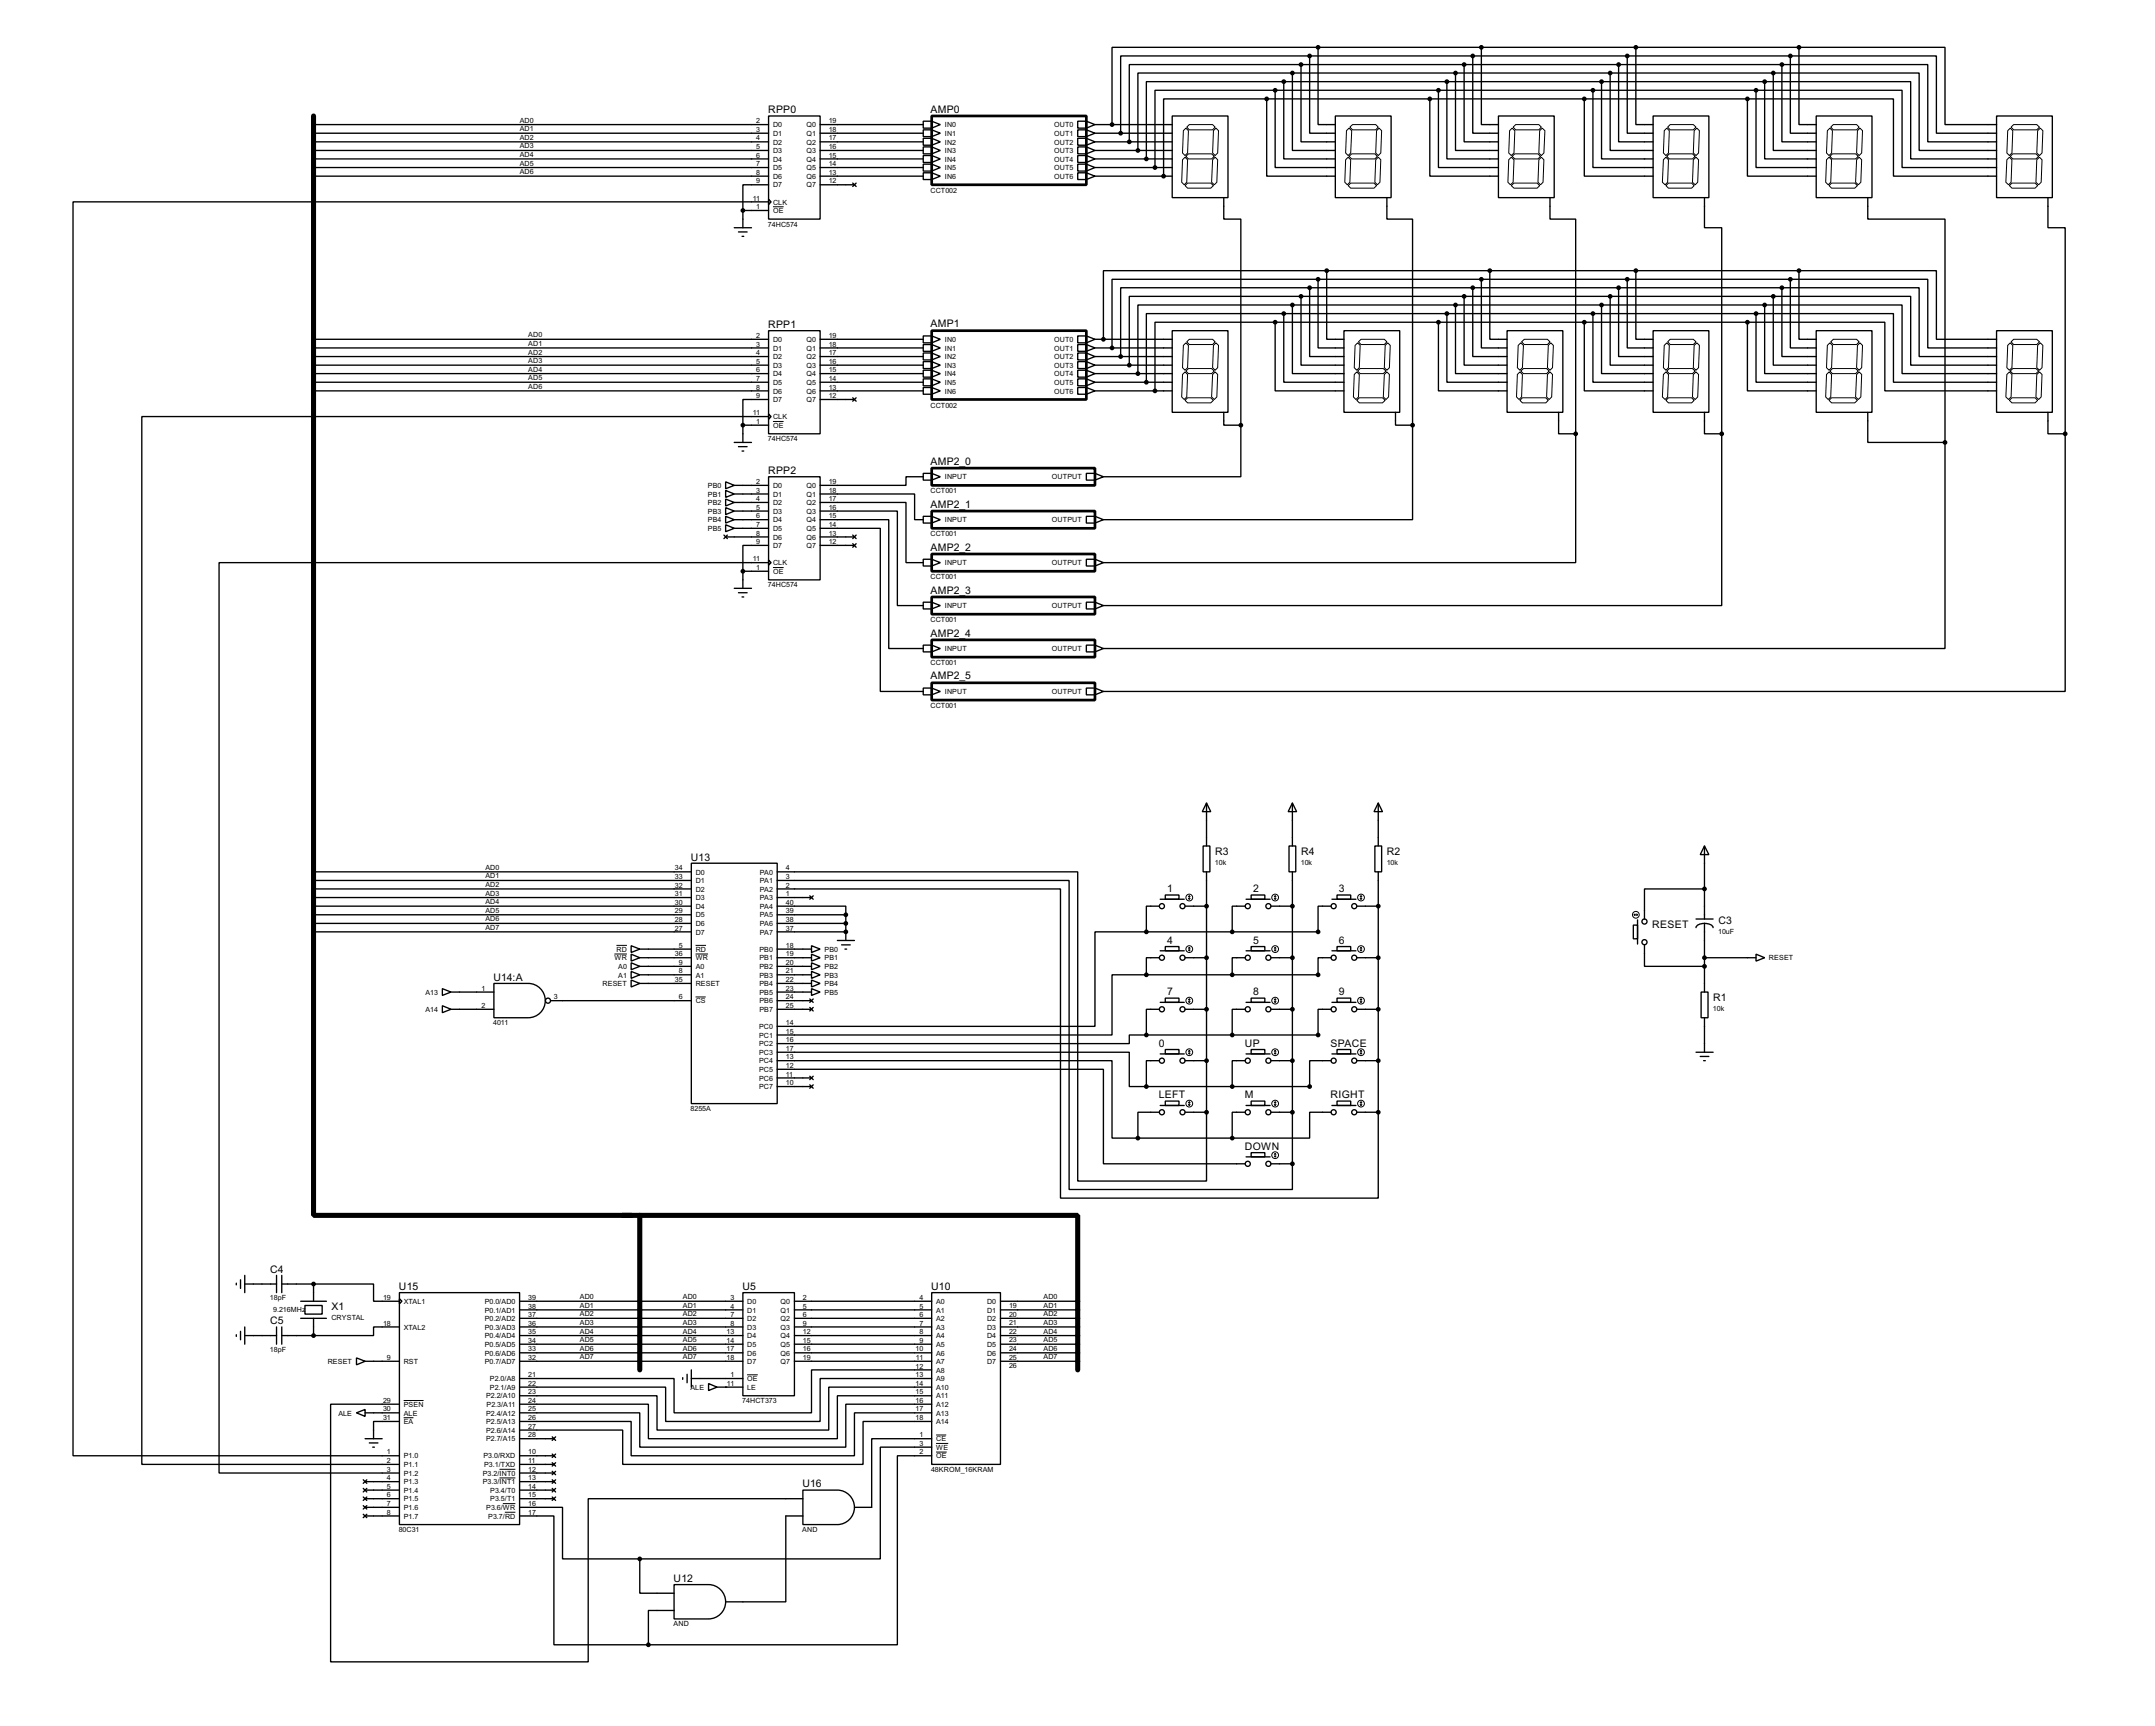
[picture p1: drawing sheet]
<svg xmlns="http://www.w3.org/2000/svg" width="637mm" height="510mm" viewBox="0 0 637 510" stroke-linecap="round" stroke-linejoin="round" font-family="sans-serif">
<defs><g id="words">
<g font-size="3.5">
<text x="227.2" y="33.5">RPP0</text>
<text x="275.3" y="33.3">AMP0</text>
<text x="227.2" y="97">RPP1</text>
<text x="275.3" y="96.8">AMP1</text>
<text x="275.3" y="137.5">AMP2_0</text>
<text x="227.2" y="140.2">RPP2</text>
<text x="275.3" y="150.2">AMP2_1</text>
<text x="275.3" y="162.9">AMP2_2</text>
<text x="275.3" y="175.6">AMP2_3</text>
<text x="275.3" y="188.3">AMP2_4</text>
<text x="275.3" y="201">AMP2_5</text>
<text x="204.4" y="254.5">U13</text>
<text x="359.5" y="252.9">R3</text>
<text x="384.9" y="252.9">R4</text>
<text x="410.3" y="252.9">R2</text>
<text x="345.3" y="263.9">1</text>
<text x="370.7" y="263.9">2</text>
<text x="396.1" y="263.9">3</text>
<text x="488.8" y="274.5">RESET</text>
<text x="508.3" y="273.3">C3</text>
<text x="345.3" y="279.2">4</text>
<text x="370.7" y="279.2">5</text>
<text x="396.1" y="279.2">6</text>
<text x="146" y="290.1">U14:A</text>
<text x="345.3" y="294.4">7</text>
<text x="370.7" y="294.4">8</text>
<text x="396.1" y="294.4">9</text>
<text x="506.8" y="296.1">R1</text>
<text x="342.8" y="309.6">0</text>
<text x="368.2" y="309.6">UP</text>
<text x="393.6" y="309.6">SPACE</text>
<text x="342.8" y="324.9">LEFT</text>
<text x="368.2" y="324.9">M</text>
<text x="393.6" y="324.9">RIGHT</text>
<text x="368.2" y="340.1">DOWN</text>
<text x="79.9" y="376.4">C4</text>
<text x="118" y="381.5">U15</text>
<text x="219.6" y="381.5">U5</text>
<text x="275.5" y="381.5">U10</text>
<text x="98.1" y="387.6">X1</text>
<text x="79.9" y="391.7">C5</text>
<text x="237.4" y="439.9">U16</text>
<text x="199.3" y="467.9">U12</text>
</g>
<g font-size="2.4">
<text x="153.7" y="36.2">AD0</text>
<text x="153.7" y="38.8">AD1</text>
<text x="153.7" y="41.4">AD2</text>
<text x="223.7" y="36.5">2</text>
<text x="223.7" y="39">3</text>
<text x="223.7" y="41.6">4</text>
<text x="228.7" y="37.6">D0</text>
<text x="228.7" y="40.2">D1</text>
<text x="238.5" y="37.6">Q0</text>
<text x="238.5" y="40.2">Q1</text>
<text x="245.2" y="36.5">19</text>
<text x="245.2" y="39">18</text>
<text x="245.2" y="41.6">17</text>
<text x="279.5" y="37.6">IN0</text>
<text x="279.5" y="40.2">IN1</text>
<text x="311.8" y="37.6">OUT0</text>
<text x="311.8" y="40.2">OUT1</text>
<text x="153.7" y="43.9">AD3</text>
<text x="153.7" y="46.4">AD4</text>
<text x="223.7" y="44.1">5</text>
<text x="223.7" y="46.6">6</text>
<text x="228.7" y="42.8">D2</text>
<text x="228.7" y="45.3">D3</text>
<text x="228.7" y="47.8">D4</text>
<text x="238.5" y="42.8">Q2</text>
<text x="238.5" y="45.3">Q3</text>
<text x="238.5" y="47.8">Q4</text>
<text x="245.2" y="44.1">16</text>
<text x="245.2" y="46.6">15</text>
<text x="279.5" y="47.8">IN4</text>
<text x="279.5" y="45.3">IN3</text>
<text x="279.5" y="42.8">IN2</text>
<text x="311.8" y="42.8">OUT2</text>
<text x="311.8" y="45.3">OUT3</text>
<text x="311.8" y="47.8">OUT4</text>
<text x="153.7" y="48.9">AD5</text>
<text x="153.7" y="51.5">AD6</text>
<text x="223.7" y="49.2">7</text>
<text x="223.7" y="51.7">8</text>
<text x="228.7" y="50.3">D5</text>
<text x="228.7" y="52.9">D6</text>
<text x="238.5" y="50.3">Q5</text>
<text x="238.5" y="52.9">Q6</text>
<text x="245.2" y="49.2">14</text>
<text x="245.2" y="51.7">13</text>
<text x="279.5" y="52.9">IN6</text>
<text x="279.5" y="50.3">IN5</text>
<text x="311.8" y="50.3">OUT5</text>
<text x="311.8" y="52.9">OUT6</text>
<text x="222.7" y="59.3">11</text>
<text x="223.7" y="54.3">9</text>
<text x="228.7" y="55.5">D7</text>
<text x="238.5" y="55.5">Q7</text>
<text x="245.2" y="54.3">12</text>
<text x="275.2" y="57.1">CCT002</text>
<text x="223.7" y="61.9">1</text>
<text x="228.7" y="60.5">CLK</text>
<text x="228.7" y="63">OE</text>
<text x="227.2" y="67">74HC574</text>
<text x="156.3" y="99.7">AD0</text>
<text x="223.7" y="100">2</text>
<text x="228.7" y="101.1">D0</text>
<text x="238.5" y="101.1">Q0</text>
<text x="245.2" y="100">19</text>
<text x="279.5" y="101.1">IN0</text>
<text x="311.8" y="101.1">OUT0</text>
<text x="156.3" y="102.3">AD1</text>
<text x="156.3" y="104.9">AD2</text>
<text x="156.3" y="107.4">AD3</text>
<text x="223.7" y="102.5">3</text>
<text x="223.7" y="105.1">4</text>
<text x="223.7" y="107.6">5</text>
<text x="228.7" y="103.7">D1</text>
<text x="228.7" y="106.3">D2</text>
<text x="238.5" y="103.7">Q1</text>
<text x="238.5" y="106.3">Q2</text>
<text x="245.2" y="102.5">18</text>
<text x="245.2" y="105.1">17</text>
<text x="245.2" y="107.6">16</text>
<text x="279.5" y="103.7">IN1</text>
<text x="279.5" y="106.3">IN2</text>
<text x="311.8" y="103.7">OUT1</text>
<text x="311.8" y="106.3">OUT2</text>
<text x="156.3" y="109.9">AD4</text>
<text x="156.3" y="112.4">AD5</text>
<text x="223.7" y="110.1">6</text>
<text x="223.7" y="112.7">7</text>
<text x="228.7" y="108.8">D3</text>
<text x="228.7" y="111.3">D4</text>
<text x="228.7" y="113.8">D5</text>
<text x="238.5" y="108.8">Q3</text>
<text x="238.5" y="111.3">Q4</text>
<text x="238.5" y="113.8">Q5</text>
<text x="245.2" y="110.1">15</text>
<text x="245.2" y="112.7">14</text>
<text x="279.5" y="111.3">IN4</text>
<text x="279.5" y="108.8">IN3</text>
<text x="279.5" y="113.8">IN5</text>
<text x="311.8" y="108.8">OUT3</text>
<text x="311.8" y="111.3">OUT4</text>
<text x="311.8" y="113.8">OUT5</text>
<text x="156.3" y="115">AD6</text>
<text x="223.7" y="115.2">8</text>
<text x="223.7" y="117.8">9</text>
<text x="228.7" y="116.4">D6</text>
<text x="228.7" y="119">D7</text>
<text x="238.5" y="116.4">Q6</text>
<text x="238.5" y="119">Q7</text>
<text x="245.2" y="115.2">13</text>
<text x="245.2" y="117.8">12</text>
<text x="279.5" y="116.4">IN6</text>
<text x="311.8" y="116.4">OUT6</text>
<text x="222.7" y="122.8">11</text>
<text x="223.7" y="125.4">1</text>
<text x="228.7" y="124">CLK</text>
<text x="275.2" y="120.6">CCT002</text>
<text x="227.2" y="130.5">74HC574</text>
<text x="228.7" y="126.5">OE</text>
<text x="223.7" y="143.2">2</text>
<text x="245.2" y="143.2">19</text>
<text x="279.5" y="141.8">INPUT</text>
<text x="311.1" y="141.8">OUTPUT</text>
<text x="209.4" y="144.4">PB0</text>
<text x="209.4" y="146.9">PB1</text>
<text x="209.4" y="149.4">PB2</text>
<text x="223.7" y="145.7">3</text>
<text x="223.7" y="148.2">4</text>
<text x="228.7" y="144.4">D0</text>
<text x="228.7" y="146.9">D1</text>
<text x="228.7" y="149.4">D2</text>
<text x="238.5" y="144.4">Q0</text>
<text x="238.5" y="146.9">Q1</text>
<text x="238.5" y="149.4">Q2</text>
<text x="245.2" y="145.7">18</text>
<text x="245.2" y="148.2">17</text>
<text x="275.2" y="146">CCT001</text>
<text x="209.4" y="152">PB3</text>
<text x="209.4" y="154.5">PB4</text>
<text x="223.7" y="150.8">5</text>
<text x="223.7" y="153.3">6</text>
<text x="223.7" y="155.9">7</text>
<text x="228.7" y="152">D3</text>
<text x="228.7" y="154.5">D4</text>
<text x="238.5" y="152">Q3</text>
<text x="238.5" y="154.5">Q4</text>
<text x="245.2" y="150.8">16</text>
<text x="245.2" y="153.3">15</text>
<text x="245.2" y="155.9">14</text>
<text x="279.5" y="154.5">INPUT</text>
<text x="311.1" y="154.5">OUTPUT</text>
<text x="209.4" y="157.1">PB5</text>
<text x="223.7" y="158.4">8</text>
<text x="223.7" y="160.9">9</text>
<text x="228.7" y="157.1">D5</text>
<text x="228.7" y="159.6">D6</text>
<text x="238.5" y="157.1">Q5</text>
<text x="238.5" y="159.6">Q6</text>
<text x="245.2" y="158.4">13</text>
<text x="245.2" y="160.9">12</text>
<text x="275.2" y="158.7">CCT001</text>
<text x="222.7" y="166">11</text>
<text x="228.7" y="162.1">D7</text>
<text x="228.7" y="167.2">CLK</text>
<text x="238.5" y="162.1">Q7</text>
<text x="279.5" y="167.2">INPUT</text>
<text x="311.1" y="167.2">OUTPUT</text>
<text x="223.7" y="168.6">1</text>
<text x="227.2" y="173.7">74HC574</text>
<text x="228.7" y="169.8">OE</text>
<text x="275.2" y="171.4">CCT001</text>
<text x="279.5" y="179.9">INPUT</text>
<text x="311.1" y="179.9">OUTPUT</text>
<text x="275.2" y="184.1">CCT001</text>
<text x="275.2" y="196.8">CCT001</text>
<text x="279.5" y="192.6">INPUT</text>
<text x="311.1" y="192.6">OUTPUT</text>
<text x="275.2" y="209.5">CCT001</text>
<text x="279.5" y="205.3">INPUT</text>
<text x="311.1" y="205.3">OUTPUT</text>
<text x="143.6" y="257.3">AD0</text>
<text x="199.7" y="257.5">34</text>
<text x="232.5" y="257.5">4</text>
<text x="359.4" y="255.9">10k</text>
<text x="384.8" y="255.9">10k</text>
<text x="410.2" y="255.9">10k</text>
<text x="143.6" y="262.3">AD2</text>
<text x="143.6" y="259.8">AD1</text>
<text x="199.7" y="260">33</text>
<text x="199.7" y="262.5">32</text>
<text x="205.8" y="258.7">D0</text>
<text x="205.8" y="261.2">D1</text>
<text x="205.8" y="263.7">D2</text>
<text x="224.8" y="258.7">PA0</text>
<text x="224.8" y="261.2">PA1</text>
<text x="224.8" y="263.7">PA2</text>
<text x="232.5" y="260">3</text>
<text x="232.5" y="262.5">2</text>
<text x="143.6" y="270">AD5</text>
<text x="143.6" y="267.4">AD4</text>
<text x="143.6" y="264.9">AD3</text>
<text x="199.7" y="265.1">31</text>
<text x="199.7" y="267.6">30</text>
<text x="205.8" y="266.3">D3</text>
<text x="205.8" y="268.8">D4</text>
<text x="224.8" y="266.3">PA3</text>
<text x="224.8" y="268.8">PA4</text>
<text x="232.5" y="265.1">1</text>
<text x="232.5" y="267.6">40</text>
<text x="143.6" y="275">AD7</text>
<text x="143.6" y="272.5">AD6</text>
<text x="199.7" y="270.2">29</text>
<text x="199.7" y="272.7">28</text>
<text x="199.7" y="275.2">27</text>
<text x="205.8" y="271.4">D5</text>
<text x="205.8" y="273.9">D6</text>
<text x="224.8" y="271.4">PA5</text>
<text x="224.8" y="273.9">PA6</text>
<text x="232.5" y="270.2">39</text>
<text x="232.5" y="272.7">38</text>
<text x="232.5" y="275.2">37</text>
<text x="182.4" y="281.5">RD</text>
<text x="200.8" y="280.3">5</text>
<text x="205.8" y="276.4">D7</text>
<text x="205.8" y="281.5">RD</text>
<text x="224.6" y="281.5">PB0</text>
<text x="224.8" y="276.4">PA7</text>
<text x="232.5" y="280.3">18</text>
<text x="243.9" y="281.5">PB0</text>
<text x="508.3" y="276.2">10uF</text>
<text x="181.8" y="284.1">WR</text>
<text x="182.9" y="286.6">A0</text>
<text x="199.7" y="282.9">36</text>
<text x="200.8" y="285.4">9</text>
<text x="200.8" y="287.9">8</text>
<text x="205.8" y="284.1">WR</text>
<text x="205.8" y="286.6">A0</text>
<text x="224.6" y="284.1">PB1</text>
<text x="224.6" y="286.6">PB2</text>
<text x="232.5" y="282.9">19</text>
<text x="232.5" y="285.4">20</text>
<text x="232.5" y="287.9">21</text>
<text x="243.9" y="286.6">PB2</text>
<text x="243.9" y="284.1">PB1</text>
<text x="523.3" y="284.1">RESET</text>
<text x="142.4" y="293">1</text>
<text x="178.2" y="291.7">RESET</text>
<text x="182.9" y="289.1">A1</text>
<text x="199.7" y="290.5">35</text>
<text x="205.8" y="289.1">A1</text>
<text x="205.8" y="291.7">RESET</text>
<text x="224.6" y="289.1">PB3</text>
<text x="224.6" y="291.7">PB4</text>
<text x="232.5" y="290.5">22</text>
<text x="232.5" y="293">23</text>
<text x="243.9" y="289.1">PB3</text>
<text x="243.9" y="291.7">PB4</text>
<text x="125.8" y="294.2">A13</text>
<text x="125.8" y="299.3">A14</text>
<text x="142.4" y="298.1">2</text>
<text x="163.9" y="295.6">3</text>
<text x="200.8" y="295.6">6</text>
<text x="205.8" y="296.8">CS</text>
<text x="224.6" y="294.2">PB5</text>
<text x="224.6" y="296.8">PB6</text>
<text x="224.6" y="299.3">PB7</text>
<text x="232.5" y="295.6">24</text>
<text x="232.5" y="298.1">25</text>
<text x="243.9" y="294.2">PB5</text>
<text x="506.7" y="299">10k</text>
<text x="145.9" y="303.2">4011</text>
<text x="224.5" y="304.4">PC0</text>
<text x="232.5" y="303.2">14</text>
<text x="232.5" y="305.7">15</text>
<text x="224.5" y="306.9">PC1</text>
<text x="224.5" y="309.5">PC2</text>
<text x="232.5" y="308.3">16</text>
<text x="232.5" y="310.8">17</text>
<text x="224.5" y="312">PC3</text>
<text x="224.5" y="314.5">PC4</text>
<text x="224.5" y="317.1">PC5</text>
<text x="232.5" y="313.3">13</text>
<text x="232.5" y="315.9">12</text>
<text x="224.5" y="319.6">PC6</text>
<text x="224.5" y="322.2">PC7</text>
<text x="232.5" y="318.4">11</text>
<text x="232.5" y="321">10</text>
<text x="204.3" y="328.6">8255A</text>
<text x="79.9" y="384.5">18pF</text>
<text x="80.8" y="387.9">9.216MHz</text>
<text x="113.3" y="384.5">19</text>
<text x="119.4" y="385.7">XTAL1</text>
<text x="143.4" y="385.7">P0.0/AD0</text>
<text x="143.4" y="388.2">P0.1/AD1</text>
<text x="156.3" y="384.5">39</text>
<text x="156.3" y="387">38</text>
<text x="156.3" y="389.5">37</text>
<text x="171.5" y="384.3">AD0</text>
<text x="171.5" y="386.8">AD1</text>
<text x="171.5" y="389.3">AD2</text>
<text x="202" y="384.3">AD0</text>
<text x="202" y="386.8">AD1</text>
<text x="202" y="389.3">AD2</text>
<text x="216.1" y="384.5">3</text>
<text x="216.1" y="387">4</text>
<text x="216.1" y="389.5">7</text>
<text x="221" y="385.7">D0</text>
<text x="221" y="388.2">D1</text>
<text x="230.9" y="385.7">Q0</text>
<text x="230.9" y="388.2">Q1</text>
<text x="237.5" y="384.5">2</text>
<text x="237.5" y="387">5</text>
<text x="237.5" y="389.5">6</text>
<text x="272" y="384.5">4</text>
<text x="272" y="387">5</text>
<text x="272" y="389.5">6</text>
<text x="276.9" y="385.7">A0</text>
<text x="276.9" y="388.2">A1</text>
<text x="292" y="385.7">D0</text>
<text x="292" y="388.2">D1</text>
<text x="298.5" y="386.9">19</text>
<text x="298.5" y="389.4">20</text>
<text x="308.7" y="384.3">AD0</text>
<text x="308.7" y="386.8">AD1</text>
<text x="308.7" y="389.3">AD2</text>
<text x="98" y="390.5">CRYSTAL</text>
<text x="113.3" y="392.1">18</text>
<text x="119.4" y="393.3">XTAL2</text>
<text x="143.4" y="390.7">P0.2/AD2</text>
<text x="143.4" y="393.3">P0.3/AD3</text>
<text x="143.4" y="395.8">P0.4/AD4</text>
<text x="156.3" y="392.1">36</text>
<text x="156.3" y="394.6">35</text>
<text x="171.5" y="391.9">AD3</text>
<text x="171.5" y="394.4">AD4</text>
<text x="202" y="391.9">AD3</text>
<text x="202" y="394.4">AD4</text>
<text x="214.9" y="394.6">13</text>
<text x="216.1" y="392.1">8</text>
<text x="221" y="390.7">D2</text>
<text x="221" y="393.3">D3</text>
<text x="221" y="395.8">D4</text>
<text x="230.9" y="390.7">Q2</text>
<text x="230.9" y="393.3">Q3</text>
<text x="230.9" y="395.8">Q4</text>
<text x="237.5" y="392.1">9</text>
<text x="237.5" y="394.6">12</text>
<text x="272" y="394.6">8</text>
<text x="272" y="392.1">7</text>
<text x="276.9" y="390.7">A2</text>
<text x="276.9" y="395.8">A4</text>
<text x="276.9" y="393.3">A3</text>
<text x="292" y="390.7">D2</text>
<text x="292" y="393.3">D3</text>
<text x="292" y="395.8">D4</text>
<text x="298.5" y="391.9">21</text>
<text x="298.5" y="394.5">22</text>
<text x="308.7" y="391.9">AD3</text>
<text x="308.7" y="394.4">AD4</text>
<text x="79.9" y="399.8">18pF</text>
<text x="143.4" y="398.4">P0.5/AD5</text>
<text x="143.4" y="400.9">P0.6/AD6</text>
<text x="156.3" y="397.2">34</text>
<text x="156.3" y="399.7">33</text>
<text x="171.5" y="397">AD5</text>
<text x="171.5" y="399.5">AD6</text>
<text x="202" y="397">AD5</text>
<text x="202" y="399.5">AD6</text>
<text x="214.9" y="397.2">14</text>
<text x="214.9" y="399.7">17</text>
<text x="221" y="398.4">D5</text>
<text x="221" y="400.9">D6</text>
<text x="230.9" y="398.4">Q5</text>
<text x="230.9" y="400.9">Q6</text>
<text x="237.5" y="397.2">15</text>
<text x="237.5" y="399.7">16</text>
<text x="270.8" y="399.7">10</text>
<text x="272" y="397.2">9</text>
<text x="276.9" y="398.4">A5</text>
<text x="276.9" y="400.9">A6</text>
<text x="292" y="398.4">D5</text>
<text x="292" y="400.9">D6</text>
<text x="298.5" y="397">23</text>
<text x="298.5" y="399.6">24</text>
<text x="308.7" y="397">AD5</text>
<text x="308.7" y="399.5">AD6</text>
<text x="96.9" y="403.4">RESET</text>
<text x="114.5" y="402.2">9</text>
<text x="119.4" y="403.4">RST</text>
<text x="143.4" y="403.4">P0.7/AD7</text>
<text x="156.3" y="402.2">32</text>
<text x="156.3" y="407.3">21</text>
<text x="171.5" y="402">AD7</text>
<text x="202" y="402">AD7</text>
<text x="214.9" y="402.2">18</text>
<text x="216.1" y="407.3">1</text>
<text x="221" y="403.4">D7</text>
<text x="230.9" y="403.4">Q7</text>
<text x="237.5" y="402.2">19</text>
<text x="270.8" y="404.8">12</text>
<text x="270.8" y="407.3">13</text>
<text x="271" y="402.2">11</text>
<text x="276.9" y="403.4">A7</text>
<text x="276.9" y="406">A8</text>
<text x="292" y="403.4">D7</text>
<text x="298.5" y="402.1">25</text>
<text x="298.5" y="404.6">26</text>
<text x="308.7" y="402">AD7</text>
<text x="143.8" y="413.6">P2.2/A10</text>
<text x="144.9" y="408.5">P2.0/A8</text>
<text x="144.9" y="411.1">P2.1/A9</text>
<text x="156.3" y="409.9">22</text>
<text x="156.3" y="412.4">23</text>
<text x="204.2" y="411.1">ALE</text>
<text x="215.1" y="409.9">11</text>
<text x="221" y="408.5">OE</text>
<text x="221" y="411.1">LE</text>
<text x="270.8" y="409.9">14</text>
<text x="270.8" y="412.4">15</text>
<text x="276.9" y="408.5">A9</text>
<text x="276.9" y="411.1">A10</text>
<text x="276.9" y="413.6">A11</text>
<text x="100.1" y="418.7">ALE</text>
<text x="113.3" y="417.5">30</text>
<text x="113.3" y="414.9">29</text>
<text x="119.4" y="418.7">ALE</text>
<text x="119.4" y="416.1">PSEN</text>
<text x="143.8" y="418.7">P2.4/A12</text>
<text x="143.9" y="416.1">P2.3/A11</text>
<text x="156.3" y="414.9">24</text>
<text x="156.3" y="417.5">25</text>
<text x="219.6" y="415">74HCT373</text>
<text x="270.8" y="414.9">16</text>
<text x="270.8" y="417.5">17</text>
<text x="276.9" y="416.1">A12</text>
<text x="276.9" y="418.7">A13</text>
<text x="113.3" y="420">31</text>
<text x="119.4" y="421.2">EA</text>
<text x="143.8" y="421.2">P2.5/A13</text>
<text x="143.8" y="423.8">P2.6/A14</text>
<text x="156.3" y="425.1">28</text>
<text x="156.3" y="420">26</text>
<text x="156.3" y="422.6">27</text>
<text x="270.8" y="420">18</text>
<text x="272" y="425.1">1</text>
<text x="276.9" y="421.2">A14</text>
<text x="114.5" y="430.2">1</text>
<text x="119.4" y="431.4">P1.0</text>
<text x="143" y="431.4">P3.0/RXD</text>
<text x="143.8" y="426.3">P2.7/A15</text>
<text x="156.3" y="430.2">10</text>
<text x="272" y="430.2">2</text>
<text x="272" y="427.6">3</text>
<text x="276.9" y="431.4">OE</text>
<text x="276.9" y="426.3">CE</text>
<text x="276.9" y="428.8">WE</text>
<text x="114.5" y="432.7">2</text>
<text x="114.5" y="435.3">3</text>
<text x="114.5" y="437.8">4</text>
<text x="119.4" y="433.9">P1.1</text>
<text x="119.4" y="436.5">P1.2</text>
<text x="142.8" y="436.5">P3.2/INT0</text>
<text x="143.2" y="433.9">P3.1/TXD</text>
<text x="156.3" y="432.7">11</text>
<text x="156.3" y="435.3">12</text>
<text x="156.3" y="437.8">13</text>
<text x="275.4" y="435.3">48KROM_16KRAM</text>
<text x="114.5" y="440.3">5</text>
<text x="114.5" y="442.9">6</text>
<text x="119.4" y="439">P1.3</text>
<text x="119.4" y="441.5">P1.4</text>
<text x="142.8" y="439">P3.3/INT1</text>
<text x="145" y="441.5">P3.4/T0</text>
<text x="156.3" y="440.3">14</text>
<text x="156.3" y="442.9">15</text>
<text x="114.5" y="445.4">7</text>
<text x="114.5" y="448">8</text>
<text x="119.4" y="444.1">P1.5</text>
<text x="119.4" y="446.6">P1.6</text>
<text x="119.4" y="449.2">P1.7</text>
<text x="143.8" y="446.6">P3.6/WR</text>
<text x="144.4" y="449.2">P3.7/RD</text>
<text x="145" y="444.1">P3.5/T1</text>
<text x="156.3" y="448">17</text>
<text x="156.3" y="445.4">16</text>
<text x="118" y="453.1">80C31</text>
<text x="237.3" y="453.1">AND</text>
<text x="199.2" y="481">AND</text>
</g>
</g></defs>
<path d="M92.8 34.3v325.2h96.5M189.3 359.5h129.5v45.7M189.3 359.5v45.7" fill="none" stroke="#000" stroke-width="1.5"/>
<g fill="none" stroke="#000" stroke-width=".4">
<path d="M384.9 19.1h-50.8v22.9M384.9 19.1v22.9h10.1M384.9 19.1h142.2M387.4 16.6h-55.9v22.8M387.4 16.6v22.8h7.6M387.4 16.6h142.2M389.9 14h-60.9v22.9M389.9 14v22.9h5.1M389.9 14h142.3M433.1 19.1v22.9h10.2M435.7 16.6v22.8h7.6M438.2 14v22.9h5.1"/>
<path d="M478.8 19.1v22.9h10.2M481.4 16.6v22.8h7.6M483.9 14v22.9h5.1M527.1 19.1h43.2v22.9h20.3M527.1 19.1v22.9h10.2M529.6 16.6h43.2v22.8h17.8M529.6 16.6v22.8h7.7M532.2 14h43.2v22.9h15.2M532.2 14v22.9h5.1M92.8 36.9h134.6M92.8 39.4h134.6M227.4 34.3h15.2v30.5h-15.2z"/>
<path d="M242.6 36.9h30.5M242.6 39.4h30.5M273.1 35.9h2.5l2.6 1-2.6 1h-2.5zM273.1 38.4h2.5l2.6 1-2.6 1h-2.5zM275.6 35.9v2M275.6 38.4v2M318.8 35.9h2.6l2.5 1-2.5 1h-2.6zM318.8 38.4h2.6l2.5 1-2.5 1h-2.6zM321.4 35.9v2M321.4 38.4v2M323.9 36.9h22.9M323.9 39.4h22.9"/>
<path d="M346.8 34.3h16.5v24.2h-16.5zM374.7 29.3h-30.5v22.8M374.7 29.3v22.8h20.3M374.7 29.3h142.2M377.2 26.7h-35.5v22.9M377.2 26.7v22.9h17.8M377.2 26.7h142.3M379.8 24.2h-40.7v22.8M379.8 24.2v22.8h15.2M379.8 24.2h142.2M382.3 21.6h-45.7v22.9M382.3 21.6v22.9h12.7"/>
<path d="M382.3 21.6h142.3M395 34.3h16.5v24.2h-16.5zM423 29.3v22.8h20.3M425.5 26.7v22.9h17.8M428 24.2v22.8h15.3M430.6 21.6v22.9h12.7M443.3 34.3h16.5v24.2h-16.5zM468.7 29.3v22.8h20.3M471.2 26.7v22.9h17.8M473.8 24.2v22.8h15.2M476.3 21.6v22.9h12.7M489 34.3h16.5v24.2h-16.5z"/>
<path d="M516.9 29.3h43.2v22.8h30.5M516.9 29.3v22.8h20.4M519.5 26.7h43.2v22.9h27.9M519.5 26.7v22.9h17.8M522 24.2h43.2v22.8h25.4M522 24.2v22.8h15.3M524.6 21.6h43.1v22.9h22.9M524.6 21.6v22.9h12.7M537.3 34.3h16.5v24.2h-16.5zM590.6 34.3h16.5v24.2h-16.5zM92.8 42h134.6M92.8 44.5h134.6"/>
<path d="M92.8 47h134.6M92.8 49.6h134.6M92.8 52.1h134.6M227.4 59l.7 .7-.7 .8zM227.4 54.7h-7.6v7.6M227.4 59.7h-205.8v370.9h96.6M242.6 42h30.5M242.6 44.5h30.5M242.6 47h30.5M242.6 49.6h30.5M242.6 52.1h30.5M242.6 54.7h10.2"/>
<path d="M252.3 54.2l1 1M253.3 54.2l-1 1M273.1 46h2.5l2.6 1-2.6 1.1h-2.5zM273.1 51.1h2.5l2.6 1-2.6 1h-2.5zM273.1 43.5h2.5l2.6 1-2.6 1h-2.5zM273.1 40.9h2.5l2.6 1.1-2.6 1h-2.5zM273.1 48.6h2.5l2.6 1-2.6 1h-2.5zM275.6 40.9v2.1M275.6 43.5v2M275.6 46v2.1M275.6 48.6v2M275.6 51.1v2"/>
<path d="M318.8 40.9h2.6l2.5 1.1-2.5 1h-2.6zM318.8 43.5h2.6l2.5 1-2.5 1h-2.6zM318.8 46h2.6l2.5 1-2.5 1.1h-2.6zM318.8 48.6h2.6l2.5 1-2.5 1h-2.6zM318.8 51.1h2.6l2.5 1-2.5 1h-2.6zM321.4 40.9v2.1M321.4 43.5v2M321.4 46v2.1M321.4 48.6v2M321.4 51.1v2M323.9 42h22.9M323.9 44.5h22.9"/>
<path d="M323.9 47h22.9M323.9 49.6h22.9M323.9 52.1h22.9M362 58.5v6.3h5.1v61M410.3 58.5v6.3h7.6v61M458.5 58.5v6.3h7.6v63.5M504.2 58.5v8.9h5.1v60.9M552.5 58.5v6.3h22.9v66.1M605.8 58.5v8.9h5.1v60.9M217.2 67.4h5.1M218.5 68.6h2.5M219.5 69.9h.5"/>
<path d="M219.8 62.3h7.6M219.8 62.3v5.1M227.4 97.8h15.2v30.5h-15.2zM273.1 99.4h2.5l2.6 1-2.6 1h-2.5zM275.6 99.4v2M318.8 99.4h2.6l2.5 1-2.5 1h-2.6zM321.4 99.4v2M346.8 97.8h16.5v24.2h-16.5zM377.2 95.3h-35.5v20.3M377.2 95.3v20.3h20.4M377.2 95.3h139.7M379.8 92.8h-40.7v20.3"/>
<path d="M379.8 92.8v20.3h17.8M379.8 92.8h139.7M382.3 90.2h-45.7v20.3M382.3 90.2v20.3h15.3M382.3 90.2h139.7M384.9 87.7h-50.8v20.3M384.9 87.7v20.3h12.7M384.9 87.7h139.7M387.4 85.1h-55.9v20.4M387.4 85.1v20.4h10.2M387.4 85.1h139.7M389.9 82.6h-60.9v20.3"/>
<path d="M389.9 82.6v20.3h7.7M389.9 82.6h139.7M392.5 80.1h-66.1v20.3M392.5 80.1v20.3h5.1M392.5 80.1h139.7M397.6 97.8h16.5v24.2h-16.5zM425.5 95.3v20.3h20.3M428 92.8v20.3h17.8M430.6 90.2v20.3h15.2M433.1 87.7v20.3h12.7M435.7 85.1v20.4h10.1M438.2 82.6v20.3h7.6"/>
<path d="M440.7 80.1v20.3h5.1M445.8 97.8h16.5v24.2h-16.5zM468.7 95.3v20.3h20.3M471.2 92.8v20.3h17.8M473.8 90.2v20.3h15.2M476.3 87.7v20.3h12.7M478.8 85.1v20.4h10.2M481.4 82.6v20.3h7.6M483.9 80.1v20.3h5.1M489 97.8h16.5v24.2h-16.5zM516.9 95.3h40.7v20.3h33M516.9 95.3v20.3h20.4"/>
<path d="M519.5 92.8h40.6v20.3h30.5M519.5 92.8v20.3h17.8M522 90.2h40.7v20.3h27.9M522 90.2v20.3h15.3M524.6 87.7h40.6v20.3h25.4M524.6 87.7v20.3h12.7M527.1 85.1h40.6v20.4h22.9M527.1 85.1v20.4h10.2M529.6 82.6h40.7v20.3h20.3M529.6 82.6v20.3h7.7M532.2 80.1h40.6v20.3h17.8M532.2 80.1v20.3h5.1"/>
<path d="M537.3 97.8h16.5v24.2h-16.5zM590.6 97.8h16.5v24.2h-16.5zM92.8 100.4h134.6M92.8 102.9h134.6M92.8 105.5h134.6M92.8 108h134.6M92.8 110.5h134.6M92.8 113.1h134.6M92.8 115.6h134.6M227.4 118.2h-7.6v7.6M242.6 100.4h30.5M242.6 102.9h30.5"/>
<path d="M242.6 105.5h30.5M242.6 108h30.5M242.6 110.5h30.5M242.6 113.1h30.5M242.6 115.6h30.5M242.6 118.2h10.2M252.3 117.7l1 1M253.3 117.7l-1 1M273.1 101.9h2.5l2.6 1-2.6 1h-2.5zM273.1 109.5h2.5l2.6 1-2.6 1.1h-2.5zM273.1 114.6h2.5l2.6 1-2.6 1h-2.5zM273.1 107h2.5l2.6 1-2.6 1h-2.5z"/>
<path d="M273.1 104.4h2.5l2.6 1.1-2.6 1h-2.5zM273.1 112.1h2.5l2.6 1-2.6 1h-2.5zM275.6 101.9v2M275.6 104.4v2.1M275.6 107v2M275.6 109.5v2.1M275.6 112.1v2M275.6 114.6v2M318.8 101.9h2.6l2.5 1-2.5 1h-2.6zM318.8 104.4h2.6l2.5 1.1-2.5 1h-2.6zM318.8 107h2.6l2.5 1-2.5 1h-2.6zM318.8 109.5h2.6l2.5 1-2.5 1.1h-2.6z"/>
<path d="M318.8 112.1h2.6l2.5 1-2.5 1h-2.6zM318.8 114.6h2.6l2.5 1-2.5 1h-2.6zM321.4 101.9v2M321.4 104.4v2.1M321.4 107v2M321.4 109.5v2.1M321.4 112.1v2M321.4 114.6v2M323.9 100.4h22.9M323.9 102.9h22.9M323.9 105.5h22.9M323.9 108h22.9"/>
<path d="M323.9 110.5h22.9M323.9 113.1h22.9M323.9 115.6h22.9M217.2 130.9h5.1M218.5 132.1h2.5M219.5 133.4h.5M219.8 125.8v5.1M219.8 125.8h7.6M227.4 122.5l.7 .7-.7 .8zM227.4 123.2h-185.4v309.9h76.2M362 122v3.8h5.1M367.1 125.8v15.2h-40.7"/>
<path d="M412.8 122v3.8h5.1M417.9 125.8v27.9h-91.5M461.1 122v6.3h5M466.1 128.3v38.1h-139.7M504.2 122v6.3h5.1M509.3 128.3v50.8h-182.9M552.5 122v8.9h22.9M575.4 130.9v60.9h-249M605.8 122v6.3h5.1M610.9 128.3v76.2h-284.5M214.2 158.3l1 1M214.7 142.5l2.5 1.1-2.5 1z"/>
<path d="M214.7 145.1l2.5 1-2.5 1zM214.7 147.6l2.5 1-2.5 1.1zM214.7 150.2l2.5 1-2.5 1zM214.7 152.7l2.5 1-2.5 1zM214.7 155.2l2.5 1.1-2.5 1zM214.7 158.8h12.7M215.2 158.3l-1 1M217.2 143.6h10.2M217.2 146.1h10.2M217.2 148.6h10.2M217.2 151.2h10.2M217.2 153.7h10.2"/>
<path d="M217.2 156.3h10.2M227.4 141h15.2v30.5h-15.2zM242.6 146.1h28v7.6h2.5M242.6 148.6h25.4v17.8h5.1M242.6 151.2h22.9v27.9h7.6M242.6 153.7h20.3v38.1h10.2M242.6 156.3h17.8v48.2h12.7M242.6 158.8h10.2M252.3 158.3l1 1M253.3 158.3l-1 1M273.1 140h2.5l2.6 1-2.6 1h-2.5zM273.1 152.7h2.5l2.6 1-2.6 1h-2.5z"/>
<path d="M273.1 141h-5.1v2.6h-25.4M275.6 140v2M275.6 152.7v2M321.4 140h2.5l2.5 1-2.5 1h-2.5zM321.4 152.7h2.5l2.5 1-2.5 1h-2.5zM323.9 140v2M323.9 152.7v2M217.2 174h5.1M218.5 175.3h2.5M219.5 176.6h.5M219.8 169v5M219.8 169h7.6"/>
<path d="M227.4 165.7l.7 .7-.7 .8zM227.4 161.3h-7.6v7.7M227.4 166.4h-162.6v269.3h53.4M242.6 161.3h10.2M252.3 160.8l1 1.1M253.3 160.8l-1 1.1M273.1 165.4h2.5l2.6 1-2.6 1h-2.5zM273.1 178.1h2.5l2.6 1-2.6 1h-2.5zM275.6 165.4v2M275.6 178.1v2M321.4 165.4h2.5l2.5 1-2.5 1h-2.5zM321.4 178.1h2.5l2.5 1-2.5 1h-2.5z"/>
<path d="M323.9 165.4v2M323.9 178.1v2M273.1 190.8h2.5l2.6 1-2.6 1h-2.5zM275.6 190.8v2M321.4 190.8h2.5l2.5 1-2.5 1h-2.5zM323.9 190.8v2M273.1 203.5h2.5l2.6 1-2.6 1h-2.5zM275.6 203.5v2M321.4 203.5h2.5l2.5 1-2.5 1h-2.5zM323.9 203.5v2M356.9 237.5l1.3 2.6h-2.5zM356.9 237.5v12.7"/>
<path d="M382.3 237.5l1.3 2.6h-2.5zM382.3 237.5v12.7M407.7 237.5l1.3 2.6h-2.5zM407.7 237.5v12.7M92.8 257.9h111.7M204.5 255.3h25.4v71.1h-25.4zM229.9 257.9h88.9v91.4h38.1v-20.3M355.9 250.2h2v7.7h-2zM356.9 257.9v71.1M381.3 250.2h2v7.7h-2zM382.3 257.9v86.3M406.7 250.2h2v7.7h-2z"/>
<path d="M407.7 257.9v71.1M504.2 250.2l1.3 2.6h-2.5zM504.2 250.2v21.6M92.8 275.6h111.7M92.8 268h111.7M92.8 273.1h111.7M92.8 270.6h111.7M92.8 265.5h111.7M92.8 262.9h111.7M92.8 260.4h111.7M186.7 279.7l2.6 1-2.6 1zM229.9 268h20.3v2.6"/>
<path d="M229.9 262.9h83.8v91.5h94v-25.4M229.9 260.4h86.4v91.4h66v-7.6M229.9 275.6h20.3M229.9 273.1h20.3M229.9 270.6h20.3M229.9 265.5h10.2M239.6 265l1 1M240.1 279.7l2.5 1-2.5 1zM240.6 265l-1 1M247.7 278.2h5.1M249 279.5h2.5M250.2 270.6v7.6"/>
<path d="M339.1 275.6h-15.2v28h-94M343 268h-3.9v7.6M343.2 266h7.1M344.7 264.7h4.1v1.3h-4.1zM344.7 280h4.1v1.2h-4.1zM350.6 268h6.3M368.4 268h-3.9v7.6M368.6 266h7.1M370.1 264.7h4.1v1.3h-4.1zM370.1 280h4.1v1.2h-4.1zM376 268h6.3M393.8 268h-3.9v7.6h-50.8"/>
<path d="M394 266h7.1M395.5 264.7h4.1v1.3h-4.1zM395.5 280h4.1v1.2h-4.1zM401.4 268h6.3M483.2 273.6h1.2v4.1h-1.2zM484.4 272.1v7.1M486.5 279.5v6.3h17.7M501.7 271.8h5.1M504.2 262.9h-17.7v8.9M504.2 273.1l1.2 .2a1.47 1.47 0 0 1 1.4 1.1M504.2 273.1l-1.2 .2a1.46 1.46 0 0 0-1.3 1.1M504.2 273.1v20.3"/>
<path d="M130.9 292.4l2.5 1-2.5 1zM130.9 297.5l2.5 1-2.5 1zM133.4 298.5h12.7M133.4 293.4h12.7M146.1 290.9h10.2a5.1 5.1 0 0 1 5 5 5.1 5.1 0 0 1-5 5.1h-10.2zM162.9 296h41.6M186.7 282.2l2.6 1.1-2.6 1zM186.7 284.8l2.6 1-2.6 1zM186.7 287.3l2.6 1-2.6 1.1zM186.7 289.9l2.6 1-2.6 1zM189.3 288.3h15.2M189.3 283.3h15.2"/>
<path d="M189.3 280.7h15.2M189.3 285.8h15.2M189.3 290.9h15.2M229.9 288.3h10.2M229.9 283.3h10.2M229.9 298.5h10.2M229.9 280.7h10.2M229.9 285.8h10.2M229.9 296h10.2M229.9 290.9h10.2M229.9 293.4h10.2M239.6 295.5l1 1"/>
<path d="M239.6 298l1 1M240.1 287.3l2.5 1-2.5 1.1zM240.1 284.8l2.5 1-2.5 1zM240.1 282.2l2.5 1.1-2.5 1zM240.1 289.9l2.5 1-2.5 1zM240.1 292.4l2.5 1-2.5 1zM240.6 295.5l-1 1M240.6 298l-1 1M250 280.7h.5M339.1 288.3h-10.1v17.8h-99.1M343 283.3h-3.9v5M343 298.5h-3.9v7.6"/>
<path d="M343.2 281.2h7.1M343.2 296.5h7.1M344.7 295.2h4.1v1.3h-4.1zM350.6 283.3h6.3M350.6 298.5h6.3M368.4 283.3h-3.9v5M368.4 298.5h-3.9v7.6M368.6 281.2h7.1M368.6 296.5h7.1M370.1 295.2h4.1v1.3h-4.1zM376 283.3h6.3M376 298.5h6.3"/>
<path d="M393.8 283.3h-3.9v5h-50.8M393.8 298.5h-3.9v7.6h-50.8M394 281.2h7.1M394 296.5h7.1M395.5 295.2h4.1v1.3h-4.1zM401.4 283.3h6.3M401.4 298.5h6.3M503.2 293.4h2.1v7.6h-2.1zM504.2 283.3h15.3M519.5 282.2l2.5 1.1-2.5 1zM229.9 311.2h104.2v10.2h5M229.9 313.7h99.1v22.9h7.6"/>
<path d="M229.9 316.3h96.5v27.9h42M229.9 318.8h10.2M239.6 318.3l1 1M240.6 318.3l-1 1M339.1 306.1h-5v2.6h-104.2M343 313.7h-3.9v7.7M343.2 311.7h7.1M344.7 310.4h4.1v1.3h-4.1zM350.6 313.7h6.3M368.4 313.7h-3.9v7.7M368.6 311.7h7.1M370.1 310.4h4.1v1.3h-4.1z"/>
<path d="M376 313.7h6.3M393.8 313.7h-6.4v7.7h-48.3M394 311.7h7.1M395.5 310.4h4.1v1.3h-4.1zM401.4 313.7h6.3M501.7 311.2h5.1M503 312.5h2.5M504 313.7h.5M504.2 301v10.2M229.9 321.4h10.2M239.6 320.9l1 1M240.6 320.9l-1 1"/>
<path d="M336.6 336.6h27.9M343 329h-6.4v7.6M343.2 327h7.1M344.7 325.7h4.1v1.3h-4.1zM350.6 329h6.3M368.4 329h-3.9v7.6M368.6 327h7.1M370.1 325.7h4.1v1.3h-4.1zM376 329h6.3M393.8 329h-6.4v7.6h-22.9M394 327h7.1M395.5 325.7h4.1v1.3h-4.1z"/>
<path d="M401.4 329h6.3M368.6 342.2h7.1M370.1 340.9h4.1v1.3h-4.1zM376 344.2h6.3M69.9 379.5v.5M71.2 378.5v2.6M72.4 379.8h9.4M72.4 377.2v5.1M81.8 377.2v5.1M83.4 379.8h9.4M83.4 377.2v5.1M92.8 379.8h17.7v5.1h7.7"/>
<path d="M92.8 379.8v5.1M69.9 394.8v.5M71.2 393.8v2.5M72.4 395h9.4M72.4 392.5v5.1M81.8 392.5v5.1M83.4 395h9.4M83.4 392.5v5.1M89 384.9h7.6M89 389.9h7.6M90.2 386.1h5.1v2.6h-5.1zM92.8 389.9v5.1"/>
<path d="M118.2 382.3h35.5v68.6h-35.5zM118.2 384.1l.7 .8-.7 .7zM118.2 392.5h-7.7v2.5h-17.7M153.7 395h66.1M153.7 384.9h66.1M153.7 387.4h66.1M153.7 389.9h66.1M153.7 392.5h66.1M153.7 397.6h66.1M219.8 382.3h15.2v30.5h-15.2zM235 395h40.6M235 384.9h40.6"/>
<path d="M235 387.4h40.6M235 389.9h40.6M235 392.5h40.6M235 397.6h40.6M275.6 382.3h20.4v50.8h-20.4zM296 395h22.8M296 384.9h22.8M296 387.4h22.8M296 389.9h22.8M296 392.5h22.8M296 397.6h22.8M105.5 401.6l2.5 1-2.5 1.1z"/>
<path d="M105.5 417.9l2.5-1v2zM108 417.9h10.2M108 402.6h10.2M118.2 415.3h-20.4v76.2h76.2v-48.2h63.5M153.7 402.6h66.1M153.7 400.1h66.1M202 407.5v.5M203.3 406.5v2.5M204.5 407.7h15.3M204.5 405.2v5.1M209.6 409.2l2.5 1.1-2.5 1zM212.1 410.3h7.7"/>
<path d="M235 402.6h40.6M235 400.1h40.6M275.6 405.2h-35.5v12.7h-40.7v-10.2h-45.7M275.6 407.7h-33v12.7h-45.7v-10.1h-43.2M275.6 410.3h-30.4v12.7h-50.8v-10.2h-40.7M275.6 412.8h-27.9v12.7h-55.9v-10.2h-38.1M275.6 415.3h-25.4v12.7h-60.9v-10.1h-35.6M275.6 417.9h-22.8v12.7h-66.1v-10.2h-33M296 402.6h22.8M296 400.1h22.8M107.5 437.7l1 1M108 425.5h5.1"/>
<path d="M108 438.2h10.2M108.5 437.7l-1 1M109.3 426.8h2.5M110.3 428h.5M118.2 420.4h-7.7v5.1M153.7 425.5h10.2M153.7 430.6h10.2M153.7 433.1h10.2M153.7 435.7h10.2M153.7 438.2h10.2M163.4 425l1 1M163.4 430.1l1 1"/>
<path d="M163.4 432.6l1 1M163.4 435.2l1 1M163.4 437.7l1 1M164.4 425l-1 1M164.4 430.1l-1 1M164.4 432.6l-1 1M164.4 435.2l-1 1M164.4 437.7l-1 1M275.6 420.4h-20.3v12.7h-71.1v-10.1h-30.5M275.6 425.5h-17.7v20.3h-5.1M275.6 430.6h-10.1v55.9h-73.7M275.6 428h-15.2v33.1h-71.1"/>
<path d="M107.5 440.2l1 1.1M107.5 442.8l1 1M107.5 445.3l1 1M107.5 447.9l1 1M108 440.7h10.2M108 443.3h10.2M108 445.8h10.2M108 448.4h10.2M108.5 440.2l-1 1.1M108.5 442.8l-1 1M108.5 445.3l-1 1M108.5 447.9l-1 1"/>
<path d="M153.7 448.4h10.2v38.1h27.9M153.7 445.8h12.7v15.3h22.9M153.7 440.7h10.2M153.7 443.3h10.2M163.4 440.2l1 1.1M163.4 442.8l1 1M164.4 440.2l-1 1.1M164.4 442.8l-1 1M237.5 440.7h10.2a5.1 5.1 0 0 1 5.1 5.1 5.1 5.1 0 0 1-5.1 5.1h-10.2zM237.5 448.4h-5v25.4h-17.8M189.3 461.1v10.1h10.1M199.4 468.7h10.2a5.1 5.1 0 0 1 5.1 5 5.1 5.1 0 0 1-5.1 5.1h-10.2z"/>
<path d="M199.4 476.3h-7.6v10.2"/>
<circle cx="343.7" cy="268" r=".75"/>
<circle cx="349.8" cy="268" r=".75"/>
<circle cx="369.1" cy="268" r=".75"/>
<circle cx="375.2" cy="268" r=".75"/>
<circle cx="394.5" cy="268" r=".75"/>
<circle cx="400.6" cy="268" r=".75"/>
<circle cx="486.4" cy="272.6" r=".75"/>
<circle cx="486.4" cy="278.7" r=".75"/>
<circle cx="162.1" cy="296" r=".75"/>
<circle cx="343.7" cy="298.5" r=".75"/>
<circle cx="343.7" cy="283.3" r=".75"/>
<circle cx="349.8" cy="298.5" r=".75"/>
<circle cx="349.8" cy="283.3" r=".75"/>
<circle cx="369.1" cy="298.5" r=".75"/>
<circle cx="369.1" cy="283.3" r=".75"/>
<circle cx="375.2" cy="298.5" r=".75"/>
<circle cx="375.2" cy="283.3" r=".75"/>
<circle cx="394.5" cy="298.5" r=".75"/>
<circle cx="394.5" cy="283.3" r=".75"/>
<circle cx="400.6" cy="283.3" r=".75"/>
<circle cx="400.6" cy="298.5" r=".75"/>
<circle cx="343.7" cy="313.7" r=".75"/>
<circle cx="349.8" cy="313.7" r=".75"/>
<circle cx="369.1" cy="313.7" r=".75"/>
<circle cx="375.2" cy="313.7" r=".75"/>
<circle cx="394.5" cy="313.7" r=".75"/>
<circle cx="400.6" cy="313.7" r=".75"/>
<circle cx="343.7" cy="329" r=".75"/>
<circle cx="349.8" cy="329" r=".75"/>
<circle cx="369.1" cy="329" r=".75"/>
<circle cx="375.2" cy="329" r=".75"/>
<circle cx="394.5" cy="329" r=".75"/>
<circle cx="400.6" cy="329" r=".75"/>
<circle cx="369.1" cy="344.2" r=".75"/>
<circle cx="375.2" cy="344.2" r=".75"/>
</g>
<g fill="#000">
<circle cx="344.2" cy="52.1" r=".2"/>
<circle cx="250.2" cy="275.6" r=".2"/>
<circle cx="214.7" cy="410.3" r=".2"/>
</g>
<path d="M275.6 34.3h45.8v20.4h-45.8zM275.6 97.8h45.8v20.4h-45.8zM275.6 138.5h48.3v5.1h-48.3zM275.6 151.2h48.3v5.1h-48.3zM275.6 163.9h48.3v5.1h-48.3zM275.6 176.6h48.3v5.1h-48.3zM275.6 189.3h48.3v5.1h-48.3zM275.6 202h48.3v5.1h-48.3z" fill="none" stroke="#000" stroke-width=".8"/>
<g fill="none" stroke="#000" stroke-width=".3">
<path d="M350.1 38.7l.7-.8 .8 .8-.3 6.6-.7 .7-.8-.7zM351.1 37.6l.7-.7h6.9l.8 .7-.8 .8h-6.9zM359 38.7l.7-.8 .8 .8-.3 6.6-.7 .7-.8-.7zM398.3 38.7l.8-.8 .8 .8-.3 6.6-.8 .7-.7-.7zM399.3 37.6l.8-.7h6.9l.7 .7-.7 .8h-6.9zM407.2 38.7l.8-.8 .7 .8-.2 6.6-.8 .7-.7-.7zM446.6 38.7l.7-.8 .8 .8-.2 6.6-.8 .7-.8-.7zM447.6 37.6l.8-.7h6.8l.8 .7-.8 .8h-6.8zM455.5 38.7l.7-.8 .8 .8-.3 6.6-.7 .7-.8-.7zM492.3 38.7l.8-.8 .7 .8-.2 6.6-.8 .7-.7-.7zM493.3 37.6l.8-.7h6.8l.8 .7-.8 .8h-6.8zM501.2 38.7l.8-.8 .7 .8-.2 6.6-.8 .7-.8-.7z"/>
<path d="M541.3 37.9l.8 .8-.3 6.6-.7 .7-.8-.7 .3-6.6zM542.3 36.9h6.9l.8 .7-.8 .8h-6.9l-.7-.8zM549.5 38.7l.7-.8 .8 .8-.3 6.6-.7 .7-.8-.7zM593.9 38.7l.8-.8 .7 .8-.2 6.6-.8 .7-.7-.7zM594.9 37.6l.8-.7h6.8l.8 .7-.8 .8h-6.8zM602.8 38.7l.8-.8 .7 .8-.2 6.6-.8 .7-.8-.7zM349.8 47.3l.8-.8 .7 .8-.2 6.6-.8 .8-.7-.8zM350.6 54.9l.7-.7h6.9l.8 .7-.8 .8h-6.9zM350.8 46.3l.8-.8h6.8l.8 .8-.8 .7h-6.8zM358.7 47.3l.8-.8 .7 .8-.2 6.6-.8 .8-.8-.8zM398.1 47.3l.7-.8 .8 .8-.3 6.6-.7 .8-.8-.8zM398.8 54.9l.8-.7h6.9l.7 .7-.7 .8h-6.9z"/>
<path d="M399.1 46.3l.8-.8h6.8l.8 .8-.8 .7h-6.8zM407 47.3l.7-.8 .8 .8-.3 6.6-.7 .8-.8-.8zM446.3 47.3l.8-.8 .8 .8-.3 6.6-.8 .8-.7-.8zM447.1 54.9l.8-.7h6.8l.8 .7-.8 .8h-6.8zM447.3 46.3l.8-.8h6.9l.7 .8-.7 .7h-6.9zM455.2 47.3l.8-.8 .7 .8-.2 6.6-.8 .8-.7-.8zM492.1 47.3l.7-.8 .8 .8-.3 6.6-.7 .8-.8-.8zM492.8 54.9l.8-.7h6.8l.8 .7-.8 .8h-6.8zM493.8 45.5h6.9l.8 .8-.8 .7h-6.9l-.7-.7zM500.9 47.3l.8-.8 .8 .8-.3 6.6-.7 .8-.8-.8zM540.3 47.3l.8-.8 .7 .8-.2 6.6-.8 .8-.7-.8zM541.1 54.9l.7-.7h6.9l.8 .7-.8 .8h-6.9z"/>
<path d="M541.3 46.3l.8-.8h6.8l.8 .8-.8 .7h-6.8zM549.2 47.3l.8-.8 .7 .8-.2 6.6-.8 .8-.8-.8zM593.7 47.3l.7-.8 .8 .8-.3 6.6-.7 .8-.8-.8zM594.7 46.3l.7-.8h6.9l.8 .8-.8 .7h-6.9zM595.2 54.2h6.8l.8 .7-.8 .8h-6.8l-.8-.8zM602.5 47.3l.8-.8 .8 .8-.3 6.6-.7 .8-.8-.8zM228.7 61.2h3.1M349.8 110.8l.8-.8 .7 .8-.2 6.6-.8 .8-.7-.8zM350.1 102.2l.7-.8 .8 .8-.3 6.6-.7 .7-.8-.7zM350.6 118.4l.7-.7h6.9l.8 .7-.8 .8h-6.9zM350.8 109.8l.8-.8h6.8l.8 .8-.8 .7h-6.8zM351.1 101.1l.7-.7h6.9l.8 .7-.8 .8h-6.9z"/>
<path d="M359 102.2l.7-.8 .8 .8-.3 6.6-.7 .7-.8-.7zM359.5 110l.7 .8-.2 6.6-.8 .8-.8-.8 .3-6.6zM400.9 102.2l.7-.8 .8 .8-.3 6.6-.7 .7-.8-.7zM401.4 118.4l.7-.7h6.9l.8 .7-.8 .8h-6.9zM401.4 110l.7 .8-.2 6.6-.8 .8-.7-.8 .2-6.6zM401.9 101.1l.7-.7h6.9l.8 .7-.8 .8h-6.9zM402.4 109h6.8l.8 .8-.8 .7h-6.8l-.8-.7zM409.5 110.8l.8-.8 .7 .8-.2 6.6-.8 .8-.8-.8zM409.8 102.2l.7-.8 .8 .8-.3 6.6-.7 .7-.8-.7zM448.9 110.8l.7-.8 .8 .8-.3 6.6-.7 .8-.8-.8zM449.6 118.4l.8-.7h6.9l.7 .7-.7 .8h-6.9zM449.9 109.8l.8-.8h6.8l.8 .8-.8 .7h-6.8z"/>
<path d="M449.9 101.4l.8 .8-.3 6.6-.8 .7-.7-.7 .2-6.6zM450.1 101.1l.8-.7h6.9l.7 .7-.7 .8h-6.9zM457.8 110.8l.7-.8 .8 .8-.3 6.6-.7 .8-.8-.8zM458 102.2l.8-.8 .7 .8-.2 6.6-.8 .7-.7-.7zM492.1 110.8l.7-.8 .8 .8-.3 6.6-.7 .8-.8-.8zM492.3 102.2l.8-.8 .7 .8-.2 6.6-.8 .7-.7-.7zM493.1 109.8l.7-.8h6.9l.8 .8-.8 .7h-6.9zM493.3 101.1l.8-.7h6.8l.8 .7-.8 .8h-6.8zM493.6 117.7h6.8l.8 .7-.8 .8h-6.8l-.8-.8zM500.9 110.8l.8-.8 .8 .8-.3 6.6-.7 .8-.8-.8zM501.2 102.2l.8-.8 .7 .8-.2 6.6-.8 .7-.8-.7zM540.3 110.8l.8-.8 .7 .8-.2 6.6-.8 .8-.7-.8z"/>
<path d="M541.1 118.4l.7-.7h6.9l.8 .7-.8 .8h-6.9zM541.3 109.8l.8-.8h6.8l.8 .8-.8 .7h-6.8zM541.3 101.4l.8 .8-.3 6.6-.7 .7-.8-.7 .3-6.6zM542.3 100.4h6.9l.8 .7-.8 .8h-6.9l-.7-.8zM549.2 110.8l.8-.8 .7 .8-.2 6.6-.8 .8-.8-.8zM549.5 102.2l.7-.8 .8 .8-.3 6.6-.7 .7-.8-.7zM593.7 110.8l.7-.8 .8 .8-.3 6.6-.7 .8-.8-.8zM593.9 102.2l.8-.8 .7 .8-.2 6.6-.8 .7-.7-.7zM594.7 109.8l.7-.8h6.9l.8 .8-.8 .7h-6.9zM594.9 101.1l.8-.7h6.8l.8 .7-.8 .8h-6.8zM595.2 117.7h6.8l.8 .7-.8 .8h-6.8l-.8-.8zM602.5 110.8l.8-.8 .8 .8-.3 6.6-.7 .8-.8-.8z"/>
<path d="M602.8 102.2l.8-.8 .7 .8-.2 6.6-.8 .7-.8-.7zM228.7 124.7h3.1M228.7 167.9h3.1M182.4 279.6h3.1M205.8 279.6h3.1M351.6 265.7l.2 .3M351.8 265v1M351.8 265l-.2 .2M351.8 265l.3 .2M352.1 265.7l-.3 .3M377 265.7l.2 .3M377.2 265v1"/>
<path d="M377.2 265l-.2 .2M377.2 265l.3 .2M377.5 265.7l-.3 .3M402.4 265.7l.2 .3M402.6 265v1M402.6 265l-.2 .2M402.6 265l.3 .2M402.9 265.7l-.3 .3M483.4 270.6h1M483.4 270.6l.3 .2M483.7 270.3l-.3 .3M484.2 270.3l.2 .3"/>
<path d="M484.4 270.6l-.2 .2M181.8 282.2h3.7M205.8 282.2h3.7M205.8 294.9h3M351.6 281l.2 .2M351.6 296.2l.2 .3M351.8 280.2v1M351.8 295.5v1M351.8 280.2l-.2 .3M351.8 280.2l.3 .3M351.8 295.5l-.2 .2M351.8 295.5l.3 .2"/>
<path d="M352.1 281l-.3 .2M352.1 296.2l-.3 .3M377 281l.2 .2M377 296.2l.2 .3M377.2 280.2v1M377.2 295.5v1M377.2 280.2l-.2 .3M377.2 280.2l.3 .3M377.2 295.5l-.2 .2M377.2 295.5l.3 .2M377.5 281l-.3 .2M377.5 296.2l-.3 .3"/>
<path d="M402.4 281l.2 .2M402.4 296.2l.2 .3M402.6 280.2v1M402.6 295.5v1M402.6 280.2l-.2 .3M402.6 280.2l.3 .3M402.6 295.5l-.2 .2M402.6 295.5l.3 .2M402.9 281l-.3 .2M402.9 296.2l-.3 .3M351.6 311.5l.2 .2M351.8 310.7v1"/>
<path d="M351.8 310.7l-.2 .3M351.8 310.7l.3 .3M352.1 311.5l-.3 .2M377 311.5l.2 .2M377.2 310.7v1M377.2 310.7l-.2 .3M377.2 310.7l.3 .3M377.5 311.5l-.3 .2M402.4 311.5l.2 .2M402.6 310.7v1M402.6 310.7l-.2 .3M402.6 310.7l.3 .3"/>
<path d="M402.9 311.5l-.3 .2M351.6 326.7l.2 .3M351.8 325.9v1.1M351.8 325.9l-.2 .3M351.8 325.9l.3 .3M352.1 326.7l-.3 .3M377 326.7l.2 .3M377.2 325.9v1.1M377.2 325.9l-.2 .3M377.2 325.9l.3 .3M377.5 326.7l-.3 .3M402.4 326.7l.2 .3"/>
<path d="M402.6 325.9v1.1M402.6 325.9l-.2 .3M402.6 325.9l.3 .3M402.9 326.7l-.3 .3M377 341.9l.2 .3M377.2 341.2v1M377.2 341.2l-.2 .2M377.2 341.2l.3 .2M377.5 341.9l-.3 .3M119.4 419.3h2.9M119.4 414.2h5.9M221 406.6h3.2"/>
<path d="M147.8 434.6h4.7M147.8 437.1h4.7M276.9 429.5h3.2M276.9 424.4h3M276.9 426.9h3.6M148.8 444.7h3.7M149.4 447.3h3.1"/>
<circle cx="351.8" cy="265.5" r="1"/>
<circle cx="377.2" cy="265.5" r="1"/>
<circle cx="402.6" cy="265.5" r="1"/>
<circle cx="483.9" cy="270.6" r="1"/>
<circle cx="351.8" cy="280.7" r="1"/>
<circle cx="351.8" cy="296" r="1"/>
<circle cx="377.2" cy="296" r="1"/>
<circle cx="377.2" cy="280.7" r="1"/>
<circle cx="402.6" cy="296" r="1"/>
<circle cx="402.6" cy="280.7" r="1"/>
<circle cx="351.8" cy="311.2" r="1"/>
<circle cx="377.2" cy="311.2" r="1"/>
<circle cx="402.6" cy="311.2" r="1"/>
<circle cx="351.8" cy="326.4" r="1"/>
<circle cx="377.2" cy="326.4" r="1"/>
<circle cx="402.6" cy="326.4" r="1"/>
<circle cx="377.2" cy="341.7" r="1"/>
</g>
<g fill="#000" stroke="#000" stroke-width=".4">
<circle cx="384.8" cy="19.1" r=".5"/>
<circle cx="387.4" cy="16.6" r=".5"/>
<circle cx="389.9" cy="14" r=".5"/>
<circle cx="433.1" cy="19.1" r=".5"/>
<circle cx="435.6" cy="16.6" r=".5"/>
<circle cx="438.2" cy="14" r=".5"/>
<circle cx="478.8" cy="19.1" r=".5"/>
<circle cx="481.3" cy="16.6" r=".5"/>
<circle cx="483.9" cy="14" r=".5"/>
<circle cx="527.1" cy="19.1" r=".5"/>
<circle cx="529.6" cy="16.6" r=".5"/>
<circle cx="532.1" cy="14" r=".5"/>
<circle cx="328.9" cy="36.9" r=".5"/>
<circle cx="331.5" cy="39.4" r=".5"/>
<circle cx="374.7" cy="29.3" r=".5"/>
<circle cx="377.2" cy="26.7" r=".5"/>
<circle cx="379.7" cy="24.2" r=".5"/>
<circle cx="382.3" cy="21.6" r=".5"/>
<circle cx="422.9" cy="29.3" r=".5"/>
<circle cx="425.5" cy="26.7" r=".5"/>
<circle cx="428" cy="24.2" r=".5"/>
<circle cx="430.5" cy="21.6" r=".5"/>
<circle cx="468.6" cy="29.3" r=".5"/>
<circle cx="471.2" cy="26.7" r=".5"/>
<circle cx="473.7" cy="24.2" r=".5"/>
<circle cx="476.3" cy="21.6" r=".5"/>
<circle cx="516.9" cy="29.3" r=".5"/>
<circle cx="519.4" cy="26.7" r=".5"/>
<circle cx="522" cy="24.2" r=".5"/>
<circle cx="524.5" cy="21.6" r=".5"/>
<circle cx="334" cy="42" r=".5"/>
<circle cx="336.6" cy="44.5" r=".5"/>
<circle cx="339.1" cy="47" r=".5"/>
<circle cx="341.6" cy="49.6" r=".5"/>
<circle cx="344.2" cy="52.1" r=".5"/>
<circle cx="219.7" cy="62.3" r=".5"/>
<circle cx="377.2" cy="95.3" r=".5"/>
<circle cx="379.7" cy="92.8" r=".5"/>
<circle cx="382.3" cy="90.2" r=".5"/>
<circle cx="384.8" cy="87.7" r=".5"/>
<circle cx="387.4" cy="85.1" r=".5"/>
<circle cx="389.9" cy="82.6" r=".5"/>
<circle cx="392.4" cy="80.1" r=".5"/>
<circle cx="425.5" cy="95.3" r=".5"/>
<circle cx="428" cy="92.8" r=".5"/>
<circle cx="430.5" cy="90.2" r=".5"/>
<circle cx="433.1" cy="87.7" r=".5"/>
<circle cx="435.6" cy="85.1" r=".5"/>
<circle cx="438.2" cy="82.6" r=".5"/>
<circle cx="440.7" cy="80.1" r=".5"/>
<circle cx="468.6" cy="95.3" r=".5"/>
<circle cx="471.2" cy="92.8" r=".5"/>
<circle cx="473.7" cy="90.2" r=".5"/>
<circle cx="476.3" cy="87.7" r=".5"/>
<circle cx="478.8" cy="85.1" r=".5"/>
<circle cx="481.3" cy="82.6" r=".5"/>
<circle cx="483.9" cy="80.1" r=".5"/>
<circle cx="516.9" cy="95.3" r=".5"/>
<circle cx="519.4" cy="92.8" r=".5"/>
<circle cx="522" cy="90.2" r=".5"/>
<circle cx="524.5" cy="87.7" r=".5"/>
<circle cx="527.1" cy="85.1" r=".5"/>
<circle cx="529.6" cy="82.6" r=".5"/>
<circle cx="532.1" cy="80.1" r=".5"/>
<circle cx="326.4" cy="100.4" r=".5"/>
<circle cx="328.9" cy="102.9" r=".5"/>
<circle cx="331.5" cy="105.5" r=".5"/>
<circle cx="334" cy="108" r=".5"/>
<circle cx="336.6" cy="110.5" r=".5"/>
<circle cx="339.1" cy="113.1" r=".5"/>
<circle cx="341.6" cy="115.6" r=".5"/>
<circle cx="219.7" cy="125.8" r=".5"/>
<circle cx="367" cy="125.8" r=".5"/>
<circle cx="417.8" cy="125.8" r=".5"/>
<circle cx="466.1" cy="128.3" r=".5"/>
<circle cx="509.3" cy="128.3" r=".5"/>
<circle cx="575.3" cy="130.9" r=".5"/>
<circle cx="610.9" cy="128.3" r=".5"/>
<circle cx="219.7" cy="169" r=".5"/>
<circle cx="250.2" cy="273.1" r=".5"/>
<circle cx="250.2" cy="270.6" r=".5"/>
<circle cx="250.2" cy="275.6" r=".5"/>
<circle cx="339.1" cy="275.6" r=".5"/>
<circle cx="356.9" cy="268" r=".5"/>
<circle cx="364.5" cy="275.6" r=".5"/>
<circle cx="382.3" cy="268" r=".5"/>
<circle cx="389.9" cy="275.6" r=".5"/>
<circle cx="407.7" cy="268" r=".5"/>
<circle cx="504.2" cy="262.9" r=".5"/>
<circle cx="339.1" cy="288.3" r=".5"/>
<circle cx="356.9" cy="298.5" r=".5"/>
<circle cx="356.9" cy="283.3" r=".5"/>
<circle cx="364.5" cy="288.3" r=".5"/>
<circle cx="382.3" cy="298.5" r=".5"/>
<circle cx="382.3" cy="283.3" r=".5"/>
<circle cx="389.9" cy="288.3" r=".5"/>
<circle cx="407.7" cy="283.3" r=".5"/>
<circle cx="407.7" cy="298.5" r=".5"/>
<circle cx="504.2" cy="283.3" r=".5"/>
<circle cx="504.2" cy="285.8" r=".5"/>
<circle cx="339.1" cy="306.1" r=".5"/>
<circle cx="356.9" cy="313.7" r=".5"/>
<circle cx="364.5" cy="306.1" r=".5"/>
<circle cx="382.3" cy="313.7" r=".5"/>
<circle cx="389.9" cy="306.1" r=".5"/>
<circle cx="407.7" cy="313.7" r=".5"/>
<circle cx="336.6" cy="336.6" r=".5"/>
<circle cx="339.1" cy="321.4" r=".5"/>
<circle cx="356.9" cy="329" r=".5"/>
<circle cx="364.5" cy="321.4" r=".5"/>
<circle cx="364.5" cy="336.6" r=".5"/>
<circle cx="382.3" cy="329" r=".5"/>
<circle cx="387.4" cy="321.4" r=".5"/>
<circle cx="407.7" cy="329" r=".5"/>
<circle cx="382.3" cy="344.2" r=".5"/>
<circle cx="92.7" cy="379.8" r=".5"/>
<circle cx="92.7" cy="395" r=".5"/>
<circle cx="189.2" cy="461.1" r=".5"/>
<circle cx="191.8" cy="486.5" r=".5"/>
</g>
<use href="#words"/>
</svg>
